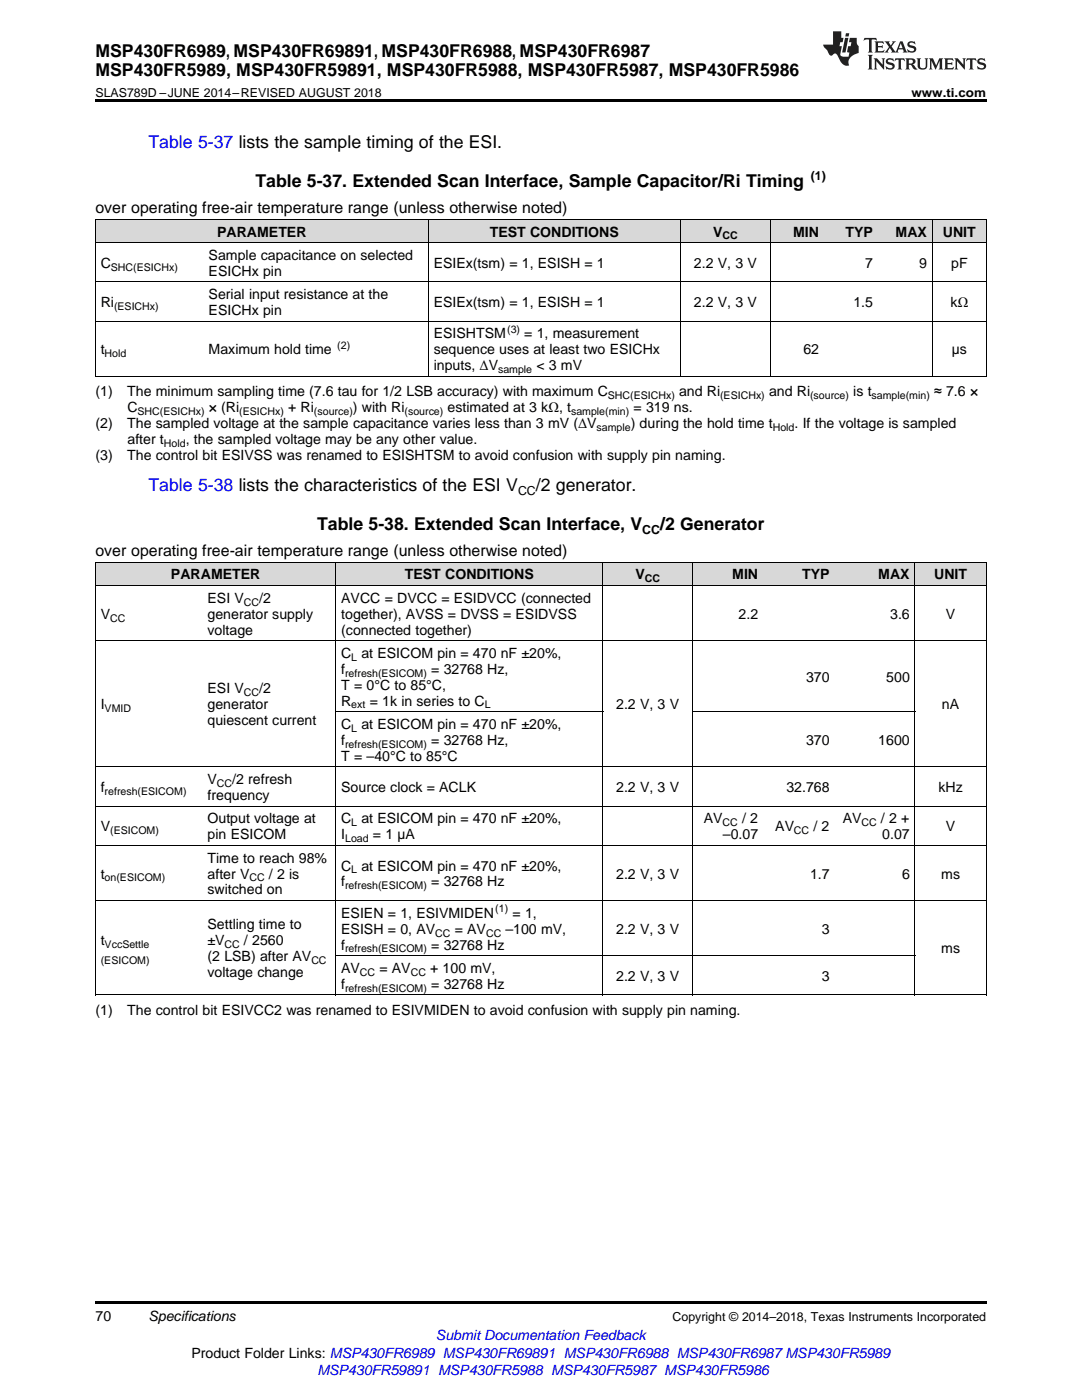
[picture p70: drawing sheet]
<svg xmlns="http://www.w3.org/2000/svg" width="216mm" height="279mm" viewBox="0 0 216 279" stroke-linecap="round" stroke-linejoin="round" font-family="sans-serif">
<defs><g id="words">
<g font-size="3.5">
<text x="19" y="11.3">MSP430FR6989, MSP430FR69891, MSP430FR6988, MSP430FR6987</text>
<text x="19" y="15.2">MSP430FR5989, MSP430FR59891, MSP430FR5988, MSP430FR5987, MSP430FR5986</text>
<text x="51" y="37.4">Table 5-37. Extended Scan Interface, Sample Capacitor/Ri Timing</text>
<text x="106.9" y="98.1">/2 generator.</text>
<text x="63.3" y="105.8">Table 5-38. Extended Scan Interface, V</text>
<text x="131.7" y="105.8">/2 Generator</text>
</g>
<g font-size="3.5" fill="#00f">
<text x="29.6" y="29.6">Table 5-37 lists the sample timing of the ESI.</text>
<text x="29.6" y="98.1">Table 5-38 lists the characteristics of the ESI V</text>
</g>
<g font-size="3.2">
<text x="19" y="42.5">over operating free-air temperature range (unless otherwise noted)</text>
<text x="19" y="111">over operating free-air temperature range (unless otherwise noted)</text>
</g>
<g font-size="2.8">
<text x="43.3" y="47.2">PARAMETER</text>
<text x="97.7" y="47.2">TEST CONDITIONS</text>
<text x="142.3" y="47.2">V</text>
<text x="158.3" y="47.2">MIN</text>
<text x="168.7" y="47.2">TYP</text>
<text x="178.7" y="47.2">MAX</text>
<text x="188.1" y="47.2">UNIT</text>
<text x="20.1" y="53.4">C</text>
<text x="41.6" y="51.9">Sample capacitance on selected</text>
<text x="86.5" y="53.4">ESIEx(tsm) = 1, ESISH = 1</text>
<text x="138.5" y="53.4">2.2 V, 3 V</text>
<text x="172.6" y="53.4">7</text>
<text x="183.4" y="53.4">9</text>
<text x="189.8" y="53.4">pF</text>
<text x="41.6" y="55">ESICHx pin</text>
<text x="41.6" y="59.7">Serial input resistance at the</text>
<text x="20.1" y="61.3">Ri</text>
<text x="41.6" y="62.9">ESICHx pin</text>
<text x="86.5" y="61.3">ESIEx(tsm) = 1, ESISH = 1</text>
<text x="138.5" y="61.3">2.2 V, 3 V</text>
<text x="170.3" y="61.3">1.5</text>
<text x="189.7" y="61.3">kΩ</text>
<text x="20.1" y="70.7">t</text>
<text x="41.6" y="70.7">Maximum hold time</text>
<text x="86.5" y="67.5">ESISHTSM</text>
<text x="86.5" y="70.7">sequence uses at least two ESICHx</text>
<text x="104.6" y="67.5">= 1, measurement</text>
<text x="160.3" y="70.7">62</text>
<text x="189.9" y="70.7">µs</text>
<text x="86.5" y="73.9">inputs, ΔV</text>
<text x="107" y="73.9">&lt; 3 mV</text>
<text x="19" y="79">(1)</text>
<text x="25.4" y="79">The minimum sampling time (7.6 tau for 1/2 LSB accuracy) with maximum C</text>
<text x="25.4" y="82.2">C</text>
<text x="41.7" y="82.2">× (Ri</text>
<text x="57.5" y="82.2">+ Ri</text>
<text x="70.4" y="82.2">) with Ri</text>
<text x="89.3" y="82.2">estimated at 3 kΩ, t</text>
<text x="126.4" y="82.2">= 319 ns.</text>
<text x="135.5" y="79">and Ri</text>
<text x="153.5" y="79">and Ri</text>
<text x="170.3" y="79">is t</text>
<text x="186.4" y="79">≈ 7.6 ×</text>
<text x="19" y="85.4">(2)</text>
<text x="25.4" y="85.4">The sampled voltage at the sample capacitance varies less than 3 mV (ΔV</text>
<text x="25.4" y="88.5">after t</text>
<text x="37.1" y="88.5">, the sampled voltage may be any other value.</text>
<text x="125.8" y="85.4">) during the hold time t</text>
<text x="158.5" y="85.4">. If the voltage is sampled</text>
<text x="19" y="91.7">(3)</text>
<text x="25.4" y="91.7">The control bit ESIVSS was renamed to ESISHTSM to avoid confusion with supply pin naming.</text>
<text x="34.1" y="115.6">PARAMETER</text>
<text x="80.8" y="115.6">TEST CONDITIONS</text>
<text x="126.8" y="115.6">V</text>
<text x="146.1" y="115.6">MIN</text>
<text x="160.1" y="115.6">TYP</text>
<text x="175.3" y="115.6">MAX</text>
<text x="186.4" y="115.6">UNIT</text>
<text x="20.1" y="123.5">V</text>
<text x="41.4" y="120.3">ESI V</text>
<text x="41.4" y="123.5">generator supply</text>
<text x="51.7" y="120.3">/2</text>
<text x="68.1" y="120.3">AVCC = DVCC = ESIDVCC (connected</text>
<text x="68.1" y="123.5">together), AVSS = DVSS = ESIDVSS</text>
<text x="147.4" y="123.5">2.2</text>
<text x="177.6" y="123.5">3.6</text>
<text x="188.7" y="123.5">V</text>
<text x="41.4" y="126.6">voltage</text>
<text x="68.1" y="126.6">(connected together)</text>
<text x="68.1" y="131.3">C</text>
<text x="72.1" y="131.3">at ESICOM pin = 470 nF ±20%,</text>
<text x="68.1" y="134.5">f</text>
<text x="68.1" y="137.7">T = 0°C to 85°C,</text>
<text x="86" y="134.5">= 32768 Hz,</text>
<text x="160.8" y="136.1">370</text>
<text x="176.8" y="136.1">500</text>
<text x="20.1" y="141.6">I</text>
<text x="41.4" y="138.4">ESI V</text>
<text x="41.4" y="141.6">generator</text>
<text x="51.7" y="138.4">/2</text>
<text x="68.1" y="140.8">R</text>
<text x="73.8" y="140.8">= 1k in series to C</text>
<text x="122.9" y="141.6">2.2 V, 3 V</text>
<text x="188" y="141.6">nA</text>
<text x="41.4" y="144.7">quiescent current</text>
<text x="68.1" y="145.5">C</text>
<text x="68.1" y="148.7">f</text>
<text x="72.1" y="145.5">at ESICOM pin = 470 nF ±20%,</text>
<text x="86" y="148.7">= 32768 Hz,</text>
<text x="160.8" y="148.7">370</text>
<text x="175.3" y="148.7">1600</text>
<text x="68.1" y="151.8">T = –40°C to 85°C</text>
<text x="20.1" y="158.1">f</text>
<text x="41.4" y="156.5">V</text>
<text x="41.4" y="159.7">frequency</text>
<text x="46.3" y="156.5">/2 refresh</text>
<text x="68.1" y="158.1">Source clock = ACLK</text>
<text x="122.9" y="158.1">2.2 V, 3 V</text>
<text x="156.9" y="158.1">32.768</text>
<text x="187.3" y="158.1">kHz</text>
<text x="20.1" y="165.9">V</text>
<text x="41.4" y="164.3">Output voltage at</text>
<text x="41.4" y="167.5">pin ESICOM</text>
<text x="68.1" y="164.3">C</text>
<text x="68.1" y="167.5">I</text>
<text x="72.1" y="164.3">at ESICOM pin = 470 nF ±20%,</text>
<text x="74.4" y="167.5">= 1 µA</text>
<text x="140.4" y="164.3">AV</text>
<text x="144.3" y="167.5">–0.07</text>
<text x="148.1" y="164.3">/ 2</text>
<text x="154.7" y="165.9">AV</text>
<text x="162.3" y="165.9">/ 2</text>
<text x="168.2" y="164.3">AV</text>
<text x="175.8" y="164.3">/ 2 +</text>
<text x="176" y="167.5">0.07</text>
<text x="188.7" y="165.9">V</text>
<text x="41.4" y="172.2">Time to reach 98%</text>
<text x="68.1" y="173.7">C</text>
<text x="72.1" y="173.7">at ESICOM pin = 470 nF ±20%,</text>
<text x="20.1" y="175.3">t</text>
<text x="41.4" y="175.3">after V</text>
<text x="41.4" y="178.5">switched on</text>
<text x="53.7" y="175.3">/ 2 is</text>
<text x="68.1" y="176.9">f</text>
<text x="86" y="176.9">= 32768 Hz</text>
<text x="122.9" y="175.3">2.2 V, 3 V</text>
<text x="161.6" y="175.3">1.7</text>
<text x="180" y="175.3">6</text>
<text x="187.8" y="175.3">ms</text>
<text x="41.4" y="185.5">Settling time to</text>
<text x="68.1" y="183.2">ESIEN = 1, ESIVMIDEN</text>
<text x="102.3" y="183.2">= 1,</text>
<text x="20.1" y="188.7">t</text>
<text x="41.4" y="188.7">±V</text>
<text x="41.4" y="191.8">(2 LSB) after AV</text>
<text x="48.7" y="188.7">/ 2560</text>
<text x="68.1" y="186.3">ESISH = 0, AV</text>
<text x="68.1" y="189.5">f</text>
<text x="86" y="189.5">= 32768 Hz</text>
<text x="90.7" y="186.3">= AV</text>
<text x="100.9" y="186.3">–100 mV,</text>
<text x="122.9" y="186.3">2.2 V, 3 V</text>
<text x="164" y="186.3">3</text>
<text x="187.8" y="190.3">ms</text>
<text x="41.4" y="195">voltage change</text>
<text x="68.1" y="194.2">AV</text>
<text x="68.1" y="197.3">f</text>
<text x="75.7" y="194.2">= AV</text>
<text x="85.8" y="194.2">+ 100 mV,</text>
<text x="86" y="197.3">= 32768 Hz</text>
<text x="122.9" y="195.8">2.2 V, 3 V</text>
<text x="164" y="195.8">3</text>
<text x="19" y="202.5">(1)</text>
<text x="25.4" y="202.5">The control bit ESIVCC2 was renamed to ESIVMIDEN to avoid confusion with supply pin naming.</text>
<text x="19" y="263.6">70</text>
<text x="29.6" y="263.6">Specifications</text>
<text x="38.2" y="270.9">Product Folder Links: MSP430FR6989 MSP430FR69891 MSP430FR6988 MSP430FR6987 MSP430FR5989</text>
</g>
<g font-size="2.8" fill="#00f">
<text x="87" y="267.4">Submit Documentation Feedback</text>
<text x="63.3" y="274.5">MSP430FR59891 MSP430FR5988 MSP430FR5987 MSP430FR5986</text>
</g>
<g font-size="2.5">
<text x="19" y="19.3">SLAS789D –JUNE 2014–REVISED AUGUST 2018</text>
<text x="181.9" y="19.3">www.ti.com</text>
<text x="161.8" y="36">(1)</text>
<text x="103.4" y="98.8">CC</text>
<text x="128.2" y="106.5">CC</text>
<text x="134.2" y="263.6">Copyright © 2014–2018, Texas Instruments Incorporated</text>
</g>
<g font-size="2.1">
<text x="144.1" y="47.8">CC</text>
<text x="22.1" y="54">SHC(ESICHx)</text>
<text x="22.8" y="61.8">(ESICHx)</text>
<text x="20.9" y="71.3">Hold</text>
<text x="67.3" y="69.6">(2)</text>
<text x="101.2" y="66.4">(3)</text>
<text x="99.4" y="74.4">sample</text>
<text x="27.4" y="82.8">SHC(ESICHx)</text>
<text x="47.7" y="82.8">(ESICHx)</text>
<text x="62.7" y="82.8">(source)</text>
<text x="80.7" y="82.8">(source)</text>
<text x="113.9" y="82.8">sample(min)</text>
<text x="121.3" y="79.6">SHC(ESICHx)</text>
<text x="143.7" y="79.6">(ESICHx)</text>
<text x="161.6" y="79.6">(source)</text>
<text x="173.9" y="79.6">sample(min)</text>
<text x="32.7" y="89.1">Hold</text>
<text x="119" y="85.9">sample</text>
<text x="154.2" y="85.9">Hold</text>
<text x="128.7" y="116.2">CC</text>
<text x="22" y="124">CC</text>
<text x="48.7" y="120.9">CC</text>
<text x="70.1" y="131.9">L</text>
<text x="68.9" y="135">refresh(ESICOM)</text>
<text x="20.9" y="142.1">VMID</text>
<text x="48.7" y="139">CC</text>
<text x="70.1" y="141.4">ext</text>
<text x="96.7" y="141.4">L</text>
<text x="68.9" y="149.2">refresh(ESICOM)</text>
<text x="70.1" y="146">L</text>
<text x="20.9" y="158.6">refresh(ESICOM)</text>
<text x="43.3" y="157.1">CC</text>
<text x="22" y="166.5">(ESICOM)</text>
<text x="70.1" y="164.9">L</text>
<text x="144.2" y="164.9">CC</text>
<text x="158.4" y="166.5">CC</text>
<text x="171.9" y="164.9">CC</text>
<text x="68.9" y="168.1">Load</text>
<text x="20.9" y="175.9">on(ESICOM)</text>
<text x="49.8" y="175.9">CC</text>
<text x="68.9" y="177.5">refresh(ESICOM)</text>
<text x="70.1" y="174.3">L</text>
<text x="98.8" y="182">(1)</text>
<text x="20.9" y="189.2">VccSettle</text>
<text x="44.8" y="189.2">CC</text>
<text x="68.9" y="190.1">refresh(ESICOM)</text>
<text x="86.9" y="186.9">CC</text>
<text x="97" y="186.9">CC</text>
<text x="20.1" y="192.4">(ESICOM)</text>
<text x="62.1" y="192.4">CC</text>
<text x="68.9" y="197.9">refresh(ESICOM)</text>
<text x="71.8" y="194.7">CC</text>
<text x="82" y="194.7">CC</text>
</g>
</g></defs>
<g fill="#d8d8d8">
<path d="M19 112.3h21.4v4.6h-21.4z"/>
<path d="M40.4 112.3h26.6v4.6h-26.6z"/>
<path d="M67 112.3h53.4v4.6h-53.4z"/>
<path d="M120.4 112.3h17.7v4.6h-17.7z"/>
<path d="M138.1 112.3h14.3v4.6h-14.3z"/>
<path d="M152.4 112.3h14.2v4.6h-14.2z"/>
<path d="M166.6 112.3h16v4.6h-16z"/>
<path d="M182.6 112.3h14.2v4.6h-14.2z"/>
<path d="M19 43.8h21.6v4.7h-21.6z"/>
<path d="M40.6 43.8h44.9v4.7h-44.9z"/>
<path d="M85.5 43.8h50.3v4.7h-50.3z"/>
<path d="M135.8 43.8h17.9v4.7h-17.9z"/>
<path d="M153.7 43.8h10.8v4.7h-10.8z"/>
<path d="M164.5 43.8h10.8v4.7h-10.8z"/>
<path d="M175.3 43.8h10.8v4.7h-10.8z"/>
<path d="M186.1 43.8h10.7v4.7h-10.7z"/>
</g>
<path d="M19 19.9h177.8v.5h-177.8zM19 259.7h177.8v.5h-177.8z" fill="#000"/>
<g fill="none" stroke="#000" stroke-width=".2">
<path d="M19 56.3h177.8M19 48.4h177.8M19 43.8h177.8M19.1 43.8v31.3M85.4 43.8v31.3M135.7 43.8v31.3M153.7 43.8v31.3M186 43.8v31.3M196.8 43.8v31.3M19 75.1h177.8M19 64.1h177.8M19 116.9h177.8"/>
<path d="M19 112.2h177.8M19.1 112.3v86.3M67 112.3v86.3M120.3 112.3v86.3M138.1 112.3v86.3M182.5 112.3v86.3M196.8 112.3v86.3M19 127.9h177.8M19 153.1h177.8M67 142h53.4M138.1 142h44.5M19 179.7h177.8"/>
<path d="M19 168.7h177.8M19 160.9h177.8M19 198.6h177.8M67 190.7h115.6"/>
</g>
<g fill="#231f20">
<path d="M172.5 7.6l-.1 .5 .4-.2h.6v.1v2.1l-.2 .4h.9l-.2-.4v-2.1l.1-.1h.5l.5 .2-.2-.5zM174.5 8.3l.2 .3v1.5l-.2 .4h1.8l.2-.6a1.04 1.04 0 0 1-1.3 .2v-.7h.6l.3 .2v-.6l-.3 .2h-.6v-.6l.8-.1 .4 .3-.2-.5zM176.5 8.3l.9 1.1-.9 1.1h.8l-.2-.2 .4-.7 .5 .7-.2 .2h1.5l-.2-.2 .2-.4h.9l.1 .4-.2 .2h1l-.3-.3-.7-1.9h-.5l-.9 2-.8-1 .9-1h-.8l.1 .3-.4 .5-.3-.6 .1-.2zM179.7 8.6l.4 1h-.7zM181.3 8.4a.63 .63 0 0 0-.2 .7 .63 .63 0 0 0 .6 .4l.6 .2 .1 .2a.75 .75 0 0 1-.7 .4 .75 .75 0 0 1-.6-.5l.1 .7 .1-.1a1.11 1.11 0 0 0 1.5-.6 1.13 1.13 0 0 0-1.2-.8l-.1-.4a1.04 1.04 0 0 1 1.2 .2l-.2-.5-.2 .1-.4-.2zM173.2 10.9l.2 .4v2.2l-.2 .4h1l-.3-.4v-2.2l.3-.4zM174.3 11.6l.3 .4v1.5l-.3 .4h.8l-.2-.4v-1.3l1.5 1.7v-1.9l.2-.4h-.7l.2 .4v.9l-1.1-1.3zM177 11.8a.62 .62 0 0 0-.2 .7 .62 .62 0 0 0 .6 .4l.6 .1 .1 .3a.76 .76 0 0 1-.7 .3 .76 .76 0 0 1-.7-.4l.2 .7 .1-.1a1.11 1.11 0 0 0 1.5-.6 1.13 1.13 0 0 0-1.2-.8l-.1-.4a1.04 1.04 0 0 1 1.2 .2l-.2-.6-.2 .1-.5-.1zM178.7 11.6l-.2 .6a.61 .61 0 0 1 .8-.3v1.6l-.2 .4h.9l-.2-.4v-1.6a.63 .63 0 0 1 .7 .3l-.1-.6zM180.6 11.6l.3 .4v1.5l-.3 .4h1l-.2-.2-.1-.8 .6 .2a.76 .76 0 0 0 1.2 .7l-1-1a.58 .58 0 0 0 .6-.5 .58 .58 0 0 0-.5-.6zM181.4 11.9h.1a.45 .45 0 0 1 .5 .1 .45 .45 0 0 1 .1 .5l-.8 .2zM182.9 11.6l.2 .2a2.17 2.17 0 0 0 .3 1.9 .99 .99 0 0 0 1.6-.6v-1.1l.2-.4h-.7l.2 .2a1.92 1.92 0 0 1-.2 1.8 .6 .6 0 0 1-.9-.5v-1.1l.2-.4zM185.4 11.6l.2 .4v1.5l-.2 .4h.7l-.2-.4v-1.4l.8 1.8 .8-1.8v1.4l-.2 .4h.9l-.2-.4v-1.5l.2-.4h-.8l-.6 1.5-.6-1.5zM188.4 11.6l.2 .4v1.5l-.2 .4h1.8l.1-.6a1.04 1.04 0 0 1-1.2 .1v-.6h.5l.4 .2v-.6l-.4 .2h-.5v-.7h.8l.3 .3-.1-.6zM190.5 11.6l.2 .4v1.5l-.2 .4h.7l-.2-.4v-1.3l1.5 1.7v-1.9l.2-.4h-.7l.2 .4v.9l-1.1-1.3zM192.9 11.6l-.1 .6a.61 .61 0 0 1 .7-.3l.1 1.6-.3 .4h1l-.3-.4 .1-1.6a.63 .63 0 0 1 .7 .3l-.1-.6zM195.2 11.8a.62 .62 0 0 0-.2 .7 .62 .62 0 0 0 .6 .4l.6 .1 .1 .3a.76 .76 0 0 1-.7 .3 .76 .76 0 0 1-.6-.4l.1 .7 .1-.1a1.11 1.11 0 0 0 1.6-.6 1.13 1.13 0 0 0-1.3-.8l-.1-.4a1.04 1.04 0 0 1 1.2 .2l-.1-.6-.2 .1-.5-.1z"/>
<path d="M166.2 6.3v2.6h-1.9v.4l.8 .9a.91 .91 0 0 0 1 .8 .56 .56 0 0 1 .5-.3 .56 .56 0 0 1 .5 .3l.4 .8a1.53 1.53 0 0 0 1.9 1.2 1.54 1.54 0 0 1 1-2.1l.9-.3v-1.4a1.52 1.52 0 0 1-.4-1.6h-1.3l-.2 .8h.5l-.2 .8h-.5l-.1 1v.2l.4 .1-.2 .8a1.93 1.93 0 0 1-1.6-.3l.3-1.8h-.5l.2-.8h.4l.2-.8h-.4v-1.3zM168.6 7.6l-.6 2.9h.7l.6-2.9zM168.8 6.6l-.1 .7h.6l.2-.7z"/>
</g>
<use href="#words"/>
</svg>
